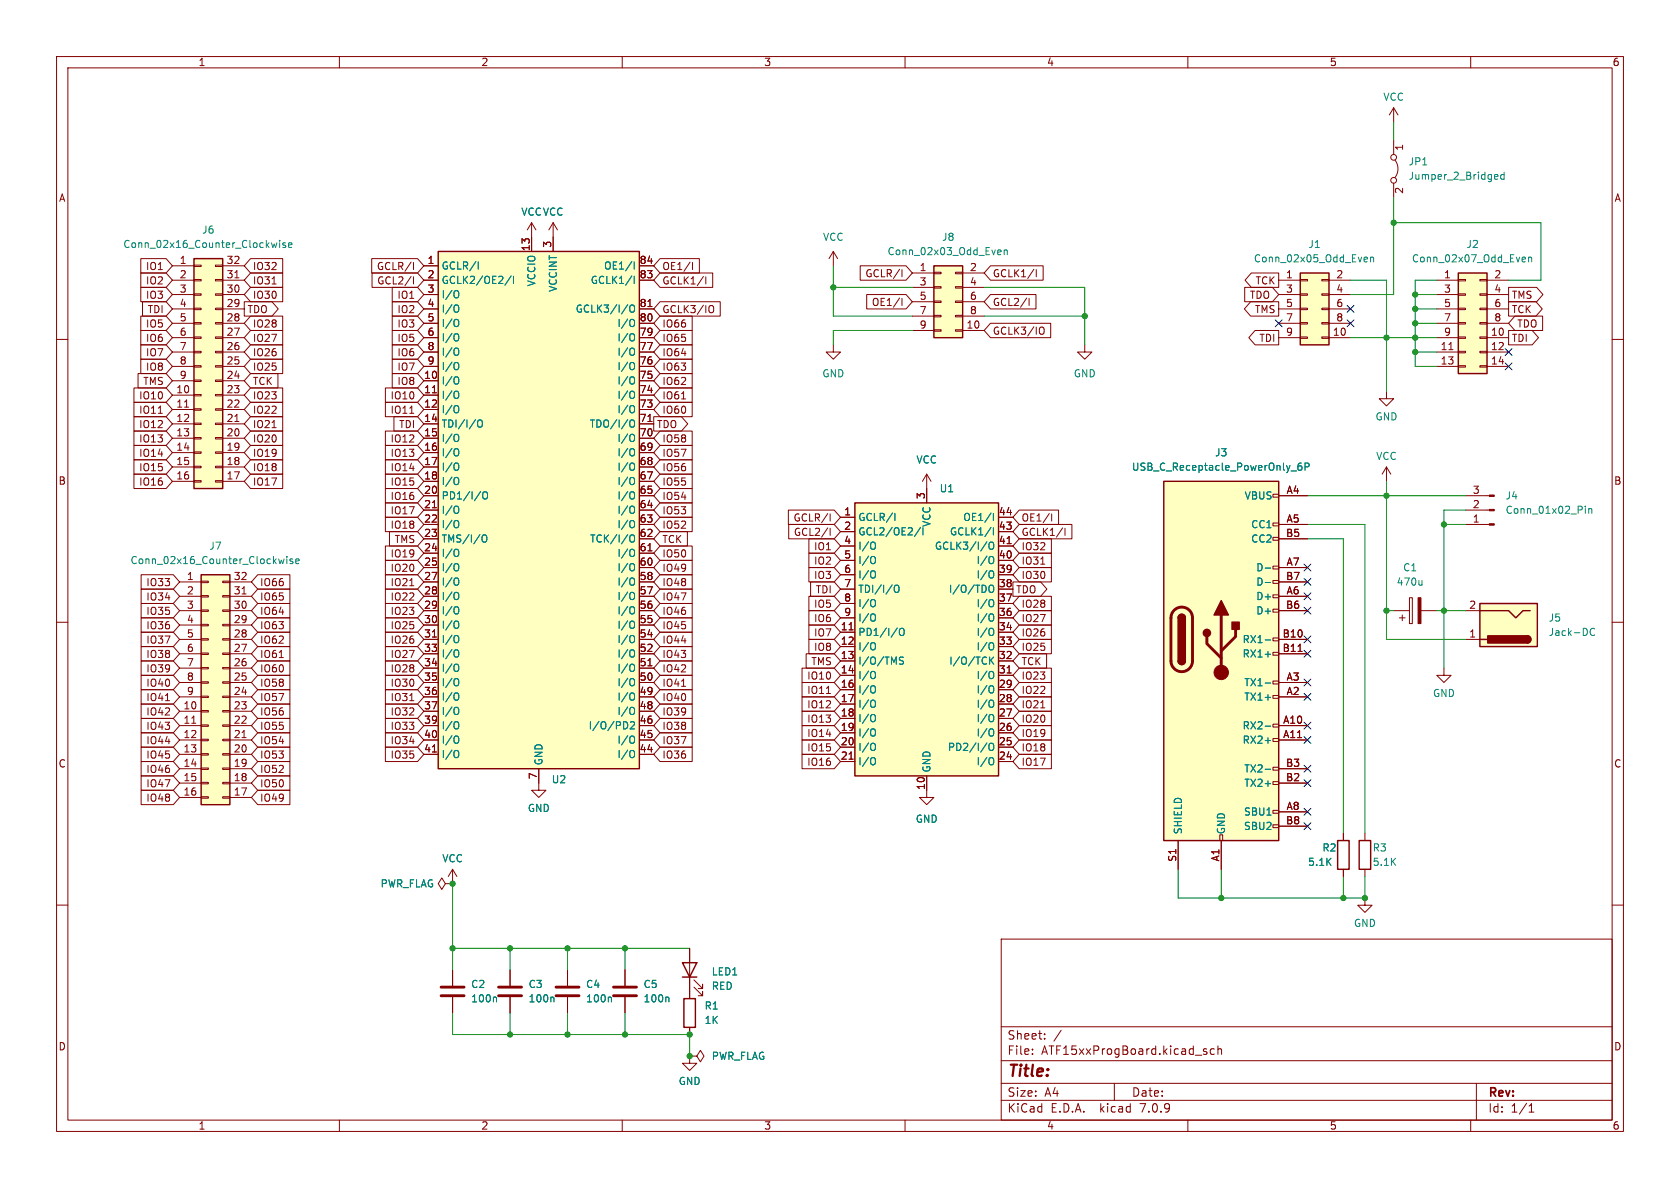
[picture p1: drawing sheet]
<svg xmlns="http://www.w3.org/2000/svg" width="297mm" height="210mm" viewBox="0 0 297 210" stroke-linecap="round" stroke-linejoin="round" font-family="sans-serif">
<defs><g id="words">
<text font-size="2.8" fill="#840000" x="178" y="190.9">Title:</text>
<g font-size="2.1" fill="#840000">
<text x="178" y="184">Sheet:</text>
<text x="178" y="186.7">File:</text>
<text x="184.1" y="186.7">ATF15xxProgBoard.kicad_sch</text>
<text x="178" y="196.9">KiCad</text>
<text x="178" y="194.1">Size:</text>
<text x="184.7" y="194.1">A4</text>
<text x="185.7" y="196.9">E.D.A.</text>
<text x="194.6" y="196.9">kicad</text>
<text x="200" y="194.1">Date:</text>
<text x="201.8" y="196.9">7.0.9</text>
<text x="263" y="194.3">Rev:</text>
<text x="263" y="196.9">Id:</text>
<text x="267.1" y="196.9">1/1</text>
</g>
<g font-size="1.8" fill="#840000">
<text x="35" y="11.9">1</text>
<text x="85" y="11.9">2</text>
<text x="135" y="11.9">3</text>
<text x="185" y="11.9">4</text>
<text x="235" y="11.9">5</text>
<text x="285" y="11.9">6</text>
<text x="248.4" y="26.7" transform="rotate(-90 248.4 26.7)">1</text>
<text x="10.3" y="35.9">A</text>
<text x="248.4" y="34.4" transform="rotate(-90 248.4 34.4)">2</text>
<text x="285.3" y="35.9">A</text>
<text x="25.7" y="47.9">IO1</text>
<text x="31.7" y="46.7">1</text>
<text x="40" y="46.7">32</text>
<text x="44.6" y="47.9">IO32</text>
<text x="66.5" y="47.9">GCLR/I</text>
<text x="75.5" y="46.7">1</text>
<text x="93.7" y="44.5" transform="rotate(-90 93.7 44.5)">13</text>
<text x="97.5" y="43.9" transform="rotate(-90 97.5 43.9)">3</text>
<text x="113" y="46.7">84</text>
<text x="117" y="47.9">OE1/I</text>
<text x="25.7" y="50.5">IO2</text>
<text x="25.7" y="53">IO3</text>
<text x="31.7" y="49.3">2</text>
<text x="31.7" y="51.8">3</text>
<text x="40" y="51.8">30</text>
<text x="40" y="49.3">31</text>
<text x="44.6" y="53">IO30</text>
<text x="44.6" y="50.5">IO31</text>
<text x="66.6" y="50.5">GCL2/I</text>
<text x="70.2" y="53">IO1</text>
<text x="75.5" y="49.3">2</text>
<text x="75.5" y="51.8">3</text>
<text x="113" y="49.3">83</text>
<text x="117" y="50.5">GCLK1/I</text>
<text x="152.9" y="49.2">GCLR/I</text>
<text x="162.5" y="48">1</text>
<text x="162.5" y="50.5">3</text>
<text x="162.5" y="53.1">5</text>
<text x="171.4" y="48">2</text>
<text x="171.4" y="50.5">4</text>
<text x="171.4" y="53.1">6</text>
<text x="175.4" y="49.2">GCLK1/I</text>
<text x="220.9" y="53">TDO</text>
<text x="221.9" y="50.5">TCK</text>
<text x="227.3" y="49.3">1</text>
<text x="227.3" y="51.8">3</text>
<text x="236.1" y="49.3">2</text>
<text x="236.1" y="51.8">4</text>
<text x="255.2" y="49.3">1</text>
<text x="255.2" y="51.8">3</text>
<text x="264.1" y="49.3">2</text>
<text x="264.1" y="51.8">4</text>
<text x="267.2" y="53">TMS</text>
<text x="25.7" y="58.1">IO5</text>
<text x="26" y="55.6">TDI</text>
<text x="31.7" y="54.4">4</text>
<text x="31.7" y="56.9">5</text>
<text x="31.7" y="59.4">6</text>
<text x="40" y="59.4">27</text>
<text x="40" y="56.9">28</text>
<text x="40" y="54.4">29</text>
<text x="43.7" y="55.6">TDO</text>
<text x="44.6" y="58.1">IO28</text>
<text x="70.2" y="55.6">IO2</text>
<text x="70.2" y="58.1">IO3</text>
<text x="75.5" y="54.4">4</text>
<text x="75.5" y="56.9">5</text>
<text x="75.5" y="59.4">6</text>
<text x="113" y="59.4">79</text>
<text x="113" y="56.9">80</text>
<text x="113" y="54.4">81</text>
<text x="117" y="55.6">GCLK3/IO</text>
<text x="117" y="58.1">IO66</text>
<text x="154" y="54.3">OE1/I</text>
<text x="162.5" y="55.6">7</text>
<text x="162.5" y="58.2">9</text>
<text x="170.8" y="58.2">10</text>
<text x="171.4" y="55.6">8</text>
<text x="175.4" y="54.3">GCL2/I</text>
<text x="175.4" y="59.4">GCLK3/IO</text>
<text x="221.8" y="55.6">TMS</text>
<text x="227.3" y="54.4">5</text>
<text x="227.3" y="56.9">7</text>
<text x="227.3" y="59.4">9</text>
<text x="235.5" y="59.4">10</text>
<text x="236.1" y="54.4">6</text>
<text x="236.1" y="56.9">8</text>
<text x="255.2" y="54.4">5</text>
<text x="255.2" y="56.9">7</text>
<text x="255.2" y="59.4">9</text>
<text x="263.5" y="59.4">10</text>
<text x="264.1" y="54.4">6</text>
<text x="264.1" y="56.9">8</text>
<text x="267.2" y="55.6">TCK</text>
<text x="268.1" y="58.1">TDO</text>
<text x="25.7" y="60.6">IO6</text>
<text x="25.7" y="65.7">IO8</text>
<text x="25.7" y="63.2">IO7</text>
<text x="31.7" y="62">7</text>
<text x="31.7" y="64.5">8</text>
<text x="40" y="64.5">25</text>
<text x="40" y="62">26</text>
<text x="44.6" y="63.2">IO26</text>
<text x="44.6" y="60.6">IO27</text>
<text x="44.6" y="65.7">IO25</text>
<text x="70.2" y="63.2">IO6</text>
<text x="70.2" y="65.7">IO7</text>
<text x="70.2" y="60.6">IO5</text>
<text x="75.5" y="62">8</text>
<text x="75.5" y="64.5">9</text>
<text x="113" y="64.5">76</text>
<text x="113" y="62">77</text>
<text x="117" y="65.7">IO63</text>
<text x="117" y="60.6">IO65</text>
<text x="117" y="63.2">IO64</text>
<text x="222.5" y="60.6">TDI</text>
<text x="254.6" y="62">11</text>
<text x="254.6" y="64.5">13</text>
<text x="263.5" y="62">12</text>
<text x="263.5" y="64.5">14</text>
<text x="267.2" y="60.6">TDI</text>
<text x="24.5" y="70.8">IO10</text>
<text x="25.2" y="68.3">TMS</text>
<text x="31.1" y="69.6">10</text>
<text x="31.7" y="67.1">9</text>
<text x="40" y="69.6">23</text>
<text x="40" y="67.1">24</text>
<text x="44.6" y="68.3">TCK</text>
<text x="44.6" y="70.8">IO23</text>
<text x="68.9" y="70.8">IO10</text>
<text x="70.2" y="68.3">IO8</text>
<text x="74.9" y="67.1">10</text>
<text x="74.9" y="69.6">11</text>
<text x="113" y="69.6">74</text>
<text x="113" y="67.1">75</text>
<text x="117" y="68.3">IO62</text>
<text x="117" y="70.8">IO61</text>
<text x="24.5" y="75.9">IO12</text>
<text x="24.5" y="73.3">IO11</text>
<text x="31.1" y="72.1">11</text>
<text x="31.1" y="74.7">12</text>
<text x="31.1" y="77.2">13</text>
<text x="40" y="77.2">20</text>
<text x="40" y="74.7">21</text>
<text x="40" y="72.1">22</text>
<text x="44.6" y="75.9">IO21</text>
<text x="44.6" y="73.3">IO22</text>
<text x="68.9" y="73.3">IO11</text>
<text x="70.5" y="75.9">TDI</text>
<text x="74.9" y="72.1">12</text>
<text x="74.9" y="74.7">14</text>
<text x="74.9" y="77.2">15</text>
<text x="113" y="77.2">70</text>
<text x="113" y="74.7">71</text>
<text x="113" y="72.1">73</text>
<text x="116" y="75.9">TDO</text>
<text x="117" y="73.3">IO60</text>
<text x="24.5" y="83.5">IO15</text>
<text x="24.5" y="81">IO14</text>
<text x="24.5" y="78.4">IO13</text>
<text x="31.1" y="79.8">14</text>
<text x="31.1" y="82.3">15</text>
<text x="40" y="82.3">18</text>
<text x="40" y="79.8">19</text>
<text x="44.6" y="83.5">IO18</text>
<text x="44.6" y="81">IO19</text>
<text x="44.6" y="78.4">IO20</text>
<text x="68.9" y="78.4">IO12</text>
<text x="68.9" y="81">IO13</text>
<text x="68.9" y="83.5">IO14</text>
<text x="74.9" y="79.8">16</text>
<text x="74.9" y="82.3">17</text>
<text x="113" y="82.3">68</text>
<text x="113" y="79.8">69</text>
<text x="117" y="81">IO57</text>
<text x="117" y="78.4">IO58</text>
<text x="117" y="83.5">IO56</text>
<text x="10.3" y="85.9">B</text>
<text x="24.5" y="86">IO16</text>
<text x="31.1" y="84.8">16</text>
<text x="40" y="84.8">17</text>
<text x="44.6" y="86">IO17</text>
<text x="68.9" y="88.6">IO16</text>
<text x="68.9" y="86">IO15</text>
<text x="74.9" y="84.8">18</text>
<text x="74.9" y="87.4">20</text>
<text x="74.9" y="89.9">21</text>
<text x="113" y="89.9">64</text>
<text x="113" y="87.4">65</text>
<text x="113" y="84.8">67</text>
<text x="117" y="86">IO55</text>
<text x="117" y="88.6">IO54</text>
<text x="163.6" y="88.3" transform="rotate(-90 163.6 88.3)">3</text>
<text x="227.3" y="87.4">A4</text>
<text x="260.3" y="89.9">2</text>
<text x="260.3" y="87.4">3</text>
<text x="285.3" y="85.9">B</text>
<text x="68.9" y="93.7">IO18</text>
<text x="68.9" y="91.1">IO17</text>
<text x="74.9" y="92.5">22</text>
<text x="74.9" y="95">23</text>
<text x="113" y="95">62</text>
<text x="113" y="92.5">63</text>
<text x="117" y="93.7">IO52</text>
<text x="117" y="91.1">IO53</text>
<text x="140.2" y="92.4">GCLR/I</text>
<text x="140.2" y="94.9">GCL2/I</text>
<text x="149.2" y="91.2">1</text>
<text x="149.2" y="93.7">2</text>
<text x="176.5" y="93.7">43</text>
<text x="176.5" y="91.2">44</text>
<text x="180.5" y="94.9">GCLK1/I</text>
<text x="180.5" y="92.4">OE1/I</text>
<text x="227.3" y="95">B5</text>
<text x="227.3" y="92.5">A5</text>
<text x="260.3" y="92.5">1</text>
<text x="68.9" y="101.3">IO20</text>
<text x="68.9" y="98.7">IO19</text>
<text x="69.7" y="96.2">TMS</text>
<text x="74.9" y="97.5">24</text>
<text x="74.9" y="100.1">25</text>
<text x="113" y="100.1">60</text>
<text x="113" y="97.5">61</text>
<text x="117" y="96.2">TCK</text>
<text x="117" y="101.3">IO49</text>
<text x="117" y="98.7">IO50</text>
<text x="143.8" y="100">IO2</text>
<text x="143.8" y="97.5">IO1</text>
<text x="149.2" y="96.3">4</text>
<text x="149.2" y="98.8">5</text>
<text x="149.2" y="101.3">6</text>
<text x="176.5" y="101.3">39</text>
<text x="176.5" y="98.8">40</text>
<text x="176.5" y="96.3">41</text>
<text x="180.5" y="100">IO31</text>
<text x="180.5" y="97.5">IO32</text>
<text x="227.3" y="100.1">A7</text>
<text x="25.8" y="106.4">IO34</text>
<text x="25.8" y="103.8">IO33</text>
<text x="32.9" y="102.6">1</text>
<text x="32.9" y="105.2">2</text>
<text x="32.9" y="107.7">3</text>
<text x="41.2" y="107.7">30</text>
<text x="41.2" y="105.2">31</text>
<text x="41.2" y="102.6">32</text>
<text x="45.9" y="106.4">IO65</text>
<text x="45.9" y="103.8">IO66</text>
<text x="68.9" y="103.8">IO21</text>
<text x="68.9" y="106.4">IO22</text>
<text x="74.9" y="102.6">27</text>
<text x="74.9" y="105.2">28</text>
<text x="74.9" y="107.7">29</text>
<text x="113" y="107.7">56</text>
<text x="113" y="105.2">57</text>
<text x="113" y="102.6">58</text>
<text x="117" y="106.4">IO47</text>
<text x="117" y="103.8">IO48</text>
<text x="143.8" y="107.6">IO5</text>
<text x="143.8" y="102.6">IO3</text>
<text x="144.1" y="105.1">TDI</text>
<text x="149.2" y="103.9">7</text>
<text x="149.2" y="106.4">8</text>
<text x="176.5" y="106.4">37</text>
<text x="176.5" y="103.9">38</text>
<text x="179.5" y="105.1">TDO</text>
<text x="180.5" y="102.6">IO30</text>
<text x="180.5" y="107.6">IO28</text>
<text x="227.3" y="107.7">B6</text>
<text x="227.3" y="102.6">B7</text>
<text x="227.3" y="105.2">A6</text>
<text x="259.6" y="107.7">2</text>
<text x="25.8" y="108.9">IO35</text>
<text x="25.8" y="111.4">IO36</text>
<text x="25.8" y="114">IO37</text>
<text x="32.9" y="110.2">4</text>
<text x="32.9" y="112.8">5</text>
<text x="41.2" y="112.8">28</text>
<text x="41.2" y="110.2">29</text>
<text x="45.9" y="111.4">IO63</text>
<text x="45.9" y="108.9">IO64</text>
<text x="45.9" y="114">IO62</text>
<text x="68.9" y="108.9">IO23</text>
<text x="68.9" y="111.4">IO25</text>
<text x="68.9" y="114">IO26</text>
<text x="74.9" y="110.2">30</text>
<text x="74.9" y="112.8">31</text>
<text x="113" y="112.8">54</text>
<text x="113" y="110.2">55</text>
<text x="117" y="108.9">IO46</text>
<text x="117" y="111.4">IO45</text>
<text x="117" y="114">IO44</text>
<text x="143.8" y="110.2">IO6</text>
<text x="143.8" y="112.7">IO7</text>
<text x="148.5" y="111.5">11</text>
<text x="149.2" y="109">9</text>
<text x="176.5" y="111.5">34</text>
<text x="176.5" y="109">36</text>
<text x="180.5" y="112.7">IO26</text>
<text x="180.5" y="110.2">IO27</text>
<text x="226.7" y="112.8">B10</text>
<text x="259.6" y="112.8">1</text>
<text x="25.8" y="119.1">IO39</text>
<text x="25.8" y="116.5">IO38</text>
<text x="32.9" y="115.3">6</text>
<text x="32.9" y="117.9">7</text>
<text x="41.2" y="117.9">26</text>
<text x="41.2" y="115.3">27</text>
<text x="45.9" y="119.1">IO60</text>
<text x="45.9" y="116.5">IO61</text>
<text x="68.9" y="116.5">IO27</text>
<text x="68.9" y="119.1">IO28</text>
<text x="74.9" y="115.3">33</text>
<text x="74.9" y="117.9">34</text>
<text x="113" y="117.9">51</text>
<text x="113" y="115.3">52</text>
<text x="117" y="116.5">IO43</text>
<text x="117" y="119.1">IO42</text>
<text x="143.3" y="117.8">TMS</text>
<text x="143.8" y="115.3">IO8</text>
<text x="148.5" y="114">12</text>
<text x="148.5" y="116.6">13</text>
<text x="148.5" y="119.1">14</text>
<text x="176.5" y="119.1">31</text>
<text x="176.5" y="116.6">32</text>
<text x="176.5" y="114">33</text>
<text x="180.5" y="117.8">TCK</text>
<text x="180.5" y="115.3">IO25</text>
<text x="226.7" y="115.3">B11</text>
<text x="25.8" y="124.1">IO41</text>
<text x="25.8" y="121.6">IO40</text>
<text x="32.3" y="125.5">10</text>
<text x="32.9" y="120.4">8</text>
<text x="32.9" y="122.9">9</text>
<text x="41.2" y="125.5">23</text>
<text x="41.2" y="122.9">24</text>
<text x="41.2" y="120.4">25</text>
<text x="45.9" y="121.6">IO58</text>
<text x="45.9" y="124.1">IO57</text>
<text x="68.9" y="121.6">IO30</text>
<text x="68.9" y="124.1">IO31</text>
<text x="74.9" y="120.4">35</text>
<text x="74.9" y="122.9">36</text>
<text x="74.9" y="125.5">37</text>
<text x="113" y="125.5">48</text>
<text x="113" y="122.9">49</text>
<text x="113" y="120.4">50</text>
<text x="117" y="121.6">IO41</text>
<text x="117" y="124.1">IO40</text>
<text x="142.6" y="120.3">IO10</text>
<text x="142.6" y="122.9">IO11</text>
<text x="142.6" y="125.4">IO12</text>
<text x="148.5" y="121.7">16</text>
<text x="148.5" y="124.2">17</text>
<text x="176.5" y="124.2">28</text>
<text x="176.5" y="121.7">29</text>
<text x="180.5" y="125.4">IO21</text>
<text x="180.5" y="120.3">IO23</text>
<text x="180.5" y="122.9">IO22</text>
<text x="227.3" y="122.9">A2</text>
<text x="227.3" y="120.4">A3</text>
<text x="25.8" y="131.8">IO44</text>
<text x="25.8" y="129.2">IO43</text>
<text x="25.8" y="126.7">IO42</text>
<text x="32.3" y="128">11</text>
<text x="32.3" y="130.6">12</text>
<text x="41.2" y="130.6">21</text>
<text x="41.2" y="128">22</text>
<text x="45.9" y="126.7">IO56</text>
<text x="45.9" y="129.2">IO55</text>
<text x="45.9" y="131.8">IO54</text>
<text x="68.9" y="129.2">IO33</text>
<text x="68.9" y="126.7">IO32</text>
<text x="68.9" y="131.8">IO34</text>
<text x="74.9" y="128">39</text>
<text x="74.9" y="130.6">40</text>
<text x="113" y="130.6">45</text>
<text x="113" y="128">46</text>
<text x="117" y="131.8">IO37</text>
<text x="117" y="129.2">IO38</text>
<text x="117" y="126.7">IO39</text>
<text x="142.6" y="130.5">IO14</text>
<text x="142.6" y="128">IO13</text>
<text x="148.5" y="126.7">18</text>
<text x="148.5" y="129.3">19</text>
<text x="148.5" y="131.8">20</text>
<text x="176.5" y="131.8">25</text>
<text x="176.5" y="129.3">26</text>
<text x="176.5" y="126.7">27</text>
<text x="180.5" y="130.5">IO19</text>
<text x="180.5" y="128">IO20</text>
<text x="226.7" y="128">A10</text>
<text x="226.7" y="130.6">A11</text>
<text x="10.3" y="135.9">C</text>
<text x="25.8" y="134.3">IO45</text>
<text x="25.8" y="136.8">IO46</text>
<text x="32.3" y="133.1">13</text>
<text x="32.3" y="135.6">14</text>
<text x="41.2" y="135.6">19</text>
<text x="41.2" y="133.1">20</text>
<text x="45.9" y="136.8">IO52</text>
<text x="45.9" y="134.3">IO53</text>
<text x="68.9" y="134.3">IO35</text>
<text x="74.9" y="133.1">41</text>
<text x="95" y="137.9" transform="rotate(-90 95 137.9)">7</text>
<text x="113" y="133.1">44</text>
<text x="117" y="134.3">IO36</text>
<text x="142.6" y="135.6">IO16</text>
<text x="142.6" y="133">IO15</text>
<text x="148.5" y="134.4">21</text>
<text x="176.5" y="134.4">24</text>
<text x="180.5" y="133">IO18</text>
<text x="180.5" y="135.6">IO17</text>
<text x="227.3" y="135.6">B3</text>
<text x="285.3" y="135.9">C</text>
<text x="25.8" y="139.4">IO47</text>
<text x="25.8" y="141.9">IO48</text>
<text x="32.3" y="138.2">15</text>
<text x="32.3" y="140.7">16</text>
<text x="41.2" y="140.7">17</text>
<text x="41.2" y="138.2">18</text>
<text x="45.9" y="141.9">IO49</text>
<text x="45.9" y="139.4">IO50</text>
<text x="163.6" y="139.7" transform="rotate(-90 163.6 139.7)">10</text>
<text x="227.3" y="138.2">B2</text>
<text x="227.3" y="143.3">A8</text>
<text x="227.3" y="145.8">B8</text>
<text x="208" y="152.4" transform="rotate(-90 208 152.4)">S1</text>
<text x="215.6" y="152.4" transform="rotate(-90 215.6 152.4)">A1</text>
<text x="10.3" y="185.9">D</text>
<text x="285.3" y="185.9">D</text>
<text x="35" y="199.9">1</text>
<text x="85" y="199.9">2</text>
<text x="135" y="199.9">3</text>
<text x="185" y="199.9">4</text>
<text x="235" y="199.9">5</text>
<text x="285" y="199.9">6</text>
</g>
<g font-size="1.8" fill="#008484">
<text x="244.5" y="18">VCC</text>
<text x="248.9" y="29.4">JP1</text>
<text x="248.9" y="32">Jumper_2_Bridged</text>
<text x="35.6" y="41.5">J6</text>
<text x="92.1" y="38.3">VCCVCC</text>
<text x="21.7" y="44">Conn_02x16_Counter_Clockwise</text>
<text x="78" y="47.9">GCLR/I</text>
<text x="106.7" y="47.9">OE1/I</text>
<text x="145.4" y="42.8">VCC</text>
<text x="156.8" y="45.3">Conn_02x03_Odd_Even</text>
<text x="166.4" y="42.8">J8</text>
<text x="221.6" y="46.6">Conn_02x05_Odd_Even</text>
<text x="231.2" y="44">J1</text>
<text x="249.5" y="46.6">Conn_02x07_Odd_Even</text>
<text x="259.2" y="44">J2</text>
<text x="78" y="50.4">GCLK2/OE2/I</text>
<text x="78" y="52.9">I/O</text>
<text x="94.8" y="50.7" transform="rotate(-90 94.8 50.7)">VCCIO</text>
<text x="98.7" y="51.7" transform="rotate(-90 98.7 51.7)">VCCINT</text>
<text x="104.3" y="50.4">GCLK1/I</text>
<text x="78" y="55.5">I/O</text>
<text x="78" y="58">I/O</text>
<text x="101.7" y="55.5">GCLK3/I/O</text>
<text x="109.1" y="58">I/O</text>
<text x="78" y="60.6">I/O</text>
<text x="78" y="63.1">I/O</text>
<text x="78" y="65.6">I/O</text>
<text x="109.1" y="65.6">I/O</text>
<text x="109.1" y="63.1">I/O</text>
<text x="109.1" y="60.6">I/O</text>
<text x="78" y="68.2">I/O</text>
<text x="78" y="70.7">I/O</text>
<text x="109.1" y="70.7">I/O</text>
<text x="109.1" y="68.2">I/O</text>
<text x="145.3" y="66.9">GND</text>
<text x="189.7" y="66.9">GND</text>
<text x="78" y="73.3">I/O</text>
<text x="78" y="75.8">TDI/I/O</text>
<text x="104.2" y="75.8">TDO/I/O</text>
<text x="109.1" y="73.3">I/O</text>
<text x="243.1" y="74.5">GND</text>
<text x="78" y="78.3">I/O</text>
<text x="78" y="80.9">I/O</text>
<text x="78" y="83.4">I/O</text>
<text x="109.1" y="83.4">I/O</text>
<text x="109.1" y="80.9">I/O</text>
<text x="109.1" y="78.3">I/O</text>
<text x="161.9" y="82.1">VCC</text>
<text x="200" y="83.4">USB_C_Receptacle_PowerOnly_6P</text>
<text x="214.7" y="80.9">J3</text>
<text x="243.2" y="81.5">VCC</text>
<text x="78" y="86">I/O</text>
<text x="78" y="88.5">PD1/I/O</text>
<text x="109.1" y="88.5">I/O</text>
<text x="109.1" y="86">I/O</text>
<text x="166" y="87.2">U1</text>
<text x="219.9" y="88.5">VBUS</text>
<text x="266.1" y="88.5">J4</text>
<text x="78" y="91">I/O</text>
<text x="78" y="93.6">I/O</text>
<text x="109.1" y="93.6">I/O</text>
<text x="109.1" y="91">I/O</text>
<text x="151.6" y="92.3">GCLR/I</text>
<text x="151.6" y="94.8">GCL2/OE2/I</text>
<text x="164.7" y="93.2" transform="rotate(-90 164.7 93.2)">VCC</text>
<text x="167.8" y="94.8">GCLK1/I</text>
<text x="170.2" y="92.3">OE1/I</text>
<text x="221.1" y="93.6">CC1</text>
<text x="266.1" y="91">Conn_01x02_Pin</text>
<text x="23" y="99.9">Conn_02x16_Counter_Clockwise</text>
<text x="36.9" y="97.4">J7</text>
<text x="78" y="96.1">TMS/I/O</text>
<text x="78" y="98.7">I/O</text>
<text x="78" y="101.2">I/O</text>
<text x="104.2" y="96.1">TCK/I/O</text>
<text x="109.1" y="101.2">I/O</text>
<text x="109.1" y="98.7">I/O</text>
<text x="151.6" y="97.4">I/O</text>
<text x="151.6" y="99.9">I/O</text>
<text x="165.2" y="97.4">GCLK3/I/O</text>
<text x="172.6" y="99.9">I/O</text>
<text x="221.1" y="96.1">CC2</text>
<text x="222" y="101.2">D-</text>
<text x="248" y="101.2">C1</text>
<text x="78" y="103.7">I/O</text>
<text x="78" y="106.3">I/O</text>
<text x="109.1" y="106.3">I/O</text>
<text x="109.1" y="103.7">I/O</text>
<text x="151.6" y="102.5">I/O</text>
<text x="151.6" y="105">TDI/I/O</text>
<text x="151.6" y="107.5">I/O</text>
<text x="167.7" y="105">I/O/TDO</text>
<text x="172.6" y="107.5">I/O</text>
<text x="172.6" y="102.5">I/O</text>
<text x="222" y="106.3">D+</text>
<text x="222" y="103.7">D-</text>
<text x="246.8" y="103.7">470u</text>
<text x="78" y="108.8">I/O</text>
<text x="78" y="111.4">I/O</text>
<text x="78" y="113.9">I/O</text>
<text x="109.1" y="113.9">I/O</text>
<text x="109.1" y="111.4">I/O</text>
<text x="109.1" y="108.8">I/O</text>
<text x="151.6" y="112.6">PD1/I/O</text>
<text x="151.6" y="110.1">I/O</text>
<text x="172.6" y="112.6">I/O</text>
<text x="172.6" y="110.1">I/O</text>
<text x="219.6" y="113.9">RX1-</text>
<text x="222" y="108.8">D+</text>
<text x="273.7" y="110.1">J5</text>
<text x="273.7" y="112.6">Jack-DC</text>
<text x="78" y="116.4">I/O</text>
<text x="78" y="119">I/O</text>
<text x="109.1" y="119">I/O</text>
<text x="109.1" y="116.4">I/O</text>
<text x="151.6" y="115.2">I/O</text>
<text x="151.6" y="117.7">I/O/TMS</text>
<text x="167.7" y="117.7">I/O/TCK</text>
<text x="172.6" y="115.2">I/O</text>
<text x="219.6" y="116.4">RX1+</text>
<text x="78" y="121.5">I/O</text>
<text x="78" y="124.1">I/O</text>
<text x="109.1" y="124.1">I/O</text>
<text x="109.1" y="121.5">I/O</text>
<text x="151.6" y="120.2">I/O</text>
<text x="151.6" y="122.8">I/O</text>
<text x="151.6" y="125.3">I/O</text>
<text x="172.6" y="125.3">I/O</text>
<text x="172.6" y="122.8">I/O</text>
<text x="172.6" y="120.2">I/O</text>
<text x="219.9" y="124.1">TX1+</text>
<text x="219.9" y="121.5">TX1-</text>
<text x="253.2" y="123.4">GND</text>
<text x="78" y="126.6">I/O</text>
<text x="78" y="129.1">I/O</text>
<text x="78" y="131.7">I/O</text>
<text x="104" y="129.1">I/O/PD2</text>
<text x="109.1" y="131.7">I/O</text>
<text x="109.1" y="126.6">I/O</text>
<text x="151.6" y="127.9">I/O</text>
<text x="151.6" y="130.4">I/O</text>
<text x="172.6" y="130.4">I/O</text>
<text x="172.6" y="127.9">I/O</text>
<text x="219.6" y="129.1">RX2-</text>
<text x="219.6" y="131.7">RX2+</text>
<text x="78" y="134.2">I/O</text>
<text x="96.1" y="135.4" transform="rotate(-90 96.1 135.4)">GND</text>
<text x="109.1" y="134.2">I/O</text>
<text x="151.6" y="132.9">I/O</text>
<text x="151.6" y="135.5">I/O</text>
<text x="164.7" y="136.7" transform="rotate(-90 164.7 136.7)">GND</text>
<text x="167.5" y="132.9">PD2/I/O</text>
<text x="172.6" y="135.5">I/O</text>
<text x="219.9" y="136.8">TX2-</text>
<text x="93.2" y="143.7">GND</text>
<text x="97.5" y="138.7">U2</text>
<text x="219.9" y="139.3">TX2+</text>
<text x="161.8" y="145.6">GND</text>
<text x="209.1" y="147.6" transform="rotate(-90 209.1 147.6)">SHIELD</text>
<text x="216.8" y="147.6" transform="rotate(-90 216.8 147.6)">GND</text>
<text x="219.8" y="144.4">SBU1</text>
<text x="219.8" y="146.9">SBU2</text>
<text x="78.1" y="152.6">VCC</text>
<text x="231.1" y="153.3">5.1K</text>
<text x="233.7" y="150.7">R2</text>
<text x="242.6" y="150.7">R3</text>
<text x="242.6" y="153.3">5.1K</text>
<text x="67.2" y="157.1">PWR_FLAG</text>
<text x="239.3" y="164.1">GND</text>
<text x="125.7" y="172.6">LED1</text>
<text x="83.2" y="174.9">C2</text>
<text x="83.2" y="177.4">100n</text>
<text x="93.4" y="174.9">C3</text>
<text x="93.4" y="177.4">100n</text>
<text x="103.5" y="174.9">C4</text>
<text x="103.5" y="177.4">100n</text>
<text x="113.7" y="174.9">C5</text>
<text x="113.7" y="177.4">100n</text>
<text x="124.5" y="178.7">R1</text>
<text x="125.7" y="175.2">RED</text>
<text x="124.5" y="181.2">1K</text>
<text x="119.9" y="192">GND</text>
<text x="125.7" y="187.6">PWR_FLAG</text>
</g>
</g></defs>
<g fill="none" stroke="#840000" stroke-width=".18">
<path d="M10 10h277v190h-277zM12 12h273v186h-273zM60 10v2M110 10v2M160 10v2M210 10v2M246.4 19.1l-.8 1.2M246.4 19.1v2.5M246.4 19.1l.7 1.2M260 10v2M94 39.4l-.8 1.2M94 39.4v5.1"/>
<path d="M94 39.4l.7 1.2M97.8 39.4l-.8 1.2M97.8 39.4v5.1M97.8 39.4l.8 1.2M246.4 24.8v2.5M246.4 32.4v2.5M246.6 28.3a2.54 2.54 0 0 1 0 3.1M10 60h2M24.9 45.7h4.5l1.1 1.3-1.1 1.3h-4.5zM24.9 48.3h4.5l1.1 1.2-1.1 1.3h-4.5zM24.9 50.8h4.5l1.1 1.3-1.1 1.2h-4.5zM24.9 55.9h4.5l1.1 1.3-1.1 1.2h-4.5z"/>
<path d="M24.9 58.4h4.5l1.1 1.3-1.1 1.3h-4.5zM25.2 53.3h4.2l1.1 1.3-1.1 1.3h-4.2zM30.5 49.5h3.8M30.5 59.7h3.8M30.5 52.1h3.8M30.5 54.6h3.8M30.5 57.2h3.8M30.5 47h3.8M34.3 59.6h1.3v.2h-1.3zM34.3 57h1.3v.3h-1.3zM34.3 54.5h1.3v.2h-1.3zM34.3 51.9h1.3v.3h-1.3z"/>
<path d="M34.3 49.4h1.3v.3h-1.3zM34.3 46.9h1.3v.2h-1.3zM38.1 59.6h1.3v.2h-1.3zM38.1 57h1.3v.3h-1.3zM38.1 54.5h1.3v.2h-1.3zM38.1 51.9h1.3v.3h-1.3zM38.1 49.4h1.3v.3h-1.3zM38.1 46.9h1.3v.2h-1.3zM39.4 49.5h3.8M39.4 59.7h3.8M39.4 52.1h3.8M39.4 54.6h3.8"/>
<path d="M39.4 57.2h3.8M39.4 47h3.8M41.5 49.1h.7M43.2 53.3h4.9l1.1 1.3-1.1 1.3h-4.9zM44.3 55.9h5.7v2.5h-5.7l-1.1-1.2zM44.3 45.7h5.7v2.6h-5.7l-1.1-1.3zM44.3 50.8h5.7v2.5h-5.7l-1.1-1.2zM44.3 48.3h5.7v2.5h-5.7l-1.1-1.3zM44.3 58.4h5.7v2.6h-5.7l-1.1-1.3zM48.1 50.2h.7M65.7 45.7h8.1l1.1 1.3-1.1 1.3h-8.1zM65.8 48.3h8l1.1 1.2-1.1 1.3h-8z"/>
<path d="M69.3 58.4h4.5l1.1 1.3-1.1 1.3h-4.5zM69.3 50.8h4.5l1.1 1.3-1.1 1.2h-4.5zM69.3 53.3h4.5l1.1 1.3-1.1 1.3h-4.5zM69.3 55.9h4.5l1.1 1.3-1.1 1.2h-4.5zM72.7 48.9l-1.1 1.6M73.1 46.4v1.3M73.1 48.9v1.3M74.9 49.5h2.6M74.9 59.7h2.6M74.9 52.1h2.6M74.9 54.6h2.6M74.9 57.2h2.6"/>
<path d="M74.9 47h2.6M113 49.5h2.6M113 59.7h2.6M113 54.6h2.6M113 57.2h2.6M113 47h2.6M114.5 54.2h.8M116.7 48.3h9.3v2.5h-9.3l-1.1-1.3zM116.7 53.3h10.6v2.6h-10.6l-1.1-1.3zM116.7 45.7h6.9v2.6h-6.9l-1.1-1.3zM116.7 58.4h5.7v2.6h-5.7l-1.1-1.3zM116.7 55.9h5.7v2.5h-5.7l-1.1-1.2z"/>
<path d="M122 46.3l-1.1 1.7M122.4 46.4v1.3M124.4 48.9l-1.1 1.6M124.8 48.9v1.3M125.6 54a.43 .43 0 0 1 .6 .4v.5a.43 .43 0 0 1-.6 .4M147.3 44.5l-.7 1.2M147.3 44.5v2.5M147.3 44.5l.8 1.2M152.1 47h8.1l1.1 1.3-1.1 1.2h-8.1zM153.2 52.1h7l1.1 1.2-1.1 1.3h-7zM159 52.7l-1.1 1.6M159.5 47.7v1.2"/>
<path d="M159.5 52.7v1.3M161.3 48.3h3.8M161.3 58.4h3.8M161.3 50.8h3.8M161.3 53.3h3.8M161.3 55.9h3.8M165.1 58.3h1.3v.2h-1.3zM165.1 55.8h1.3v.2h-1.3zM165.1 53.2h1.3v.3h-1.3zM165.1 50.7h1.3v.2h-1.3zM165.1 48.1h1.3v.3h-1.3zM168.9 58.3h1.3v.2h-1.3z"/>
<path d="M168.9 55.8h1.3v.2h-1.3zM168.9 53.2h1.3v.3h-1.3zM168.9 50.7h1.3v.2h-1.3zM168.9 48.1h1.3v.3h-1.3zM170.2 48.3h3.8M170.2 58.4h3.8M170.2 50.8h3.8M170.2 53.3h3.8M170.2 55.9h3.8M175.1 47h9.3v2.5h-9.3l-1.1-1.2zM175.1 52.1h8v2.5h-8l-1.1-1.3zM175.1 57.1h10.6v2.6h-10.6l-1.1-1.3z"/>
<path d="M181.5 52.7l-1.1 1.6M181.9 52.7v1.3M182.8 47.6l-1.1 1.6M183.2 47.7v1.2M184 57.8a.43 .43 0 0 1 .6 .4v.5a.43 .43 0 0 1-.6 .4M220 50.8h4.9l1.2 1.3-1.2 1.2h-4.9zM221.1 53.3h5v2.6h-5l-1.1-1.3zM221.2 48.3h4.9v2.5h-4.9l-1.1-1.3zM221.9 58.4h4.2v2.6h-4.2l-1.1-1.3zM226.1 49.5h3.8M226.1 59.7h3.8M226.1 52.1h3.8"/>
<path d="M226.1 54.6h3.8M226.1 57.2h3.8M229.9 59.6h1.2v.2h-1.2zM229.9 57h1.2v.3h-1.2zM229.9 54.5h1.2v.2h-1.2zM229.9 51.9h1.2v.3h-1.2zM229.9 49.4h1.2v.3h-1.2zM233.7 59.6h1.2v.2h-1.2zM233.7 57h1.2v.3h-1.2zM233.7 54.5h1.2v.2h-1.2zM233.7 51.9h1.2v.3h-1.2zM233.7 49.4h1.2v.3h-1.2z"/>
<path d="M234.9 49.5h3.9M234.9 59.7h3.9M234.9 52.1h3.9M234.9 54.6h3.9M234.9 57.2h3.9M254 49.5h3.8M254 59.7h3.8M254 52.1h3.8M254 54.6h3.8M254 57.2h3.8M257.8 59.6h1.3v.2h-1.3zM257.8 57h1.3v.3h-1.3z"/>
<path d="M257.8 54.5h1.3v.2h-1.3zM257.8 51.9h1.3v.3h-1.3zM257.8 49.4h1.3v.3h-1.3zM261.6 59.6h1.3v.2h-1.3zM261.6 57h1.3v.3h-1.3zM261.6 54.5h1.3v.2h-1.3zM261.6 51.9h1.3v.3h-1.3zM261.6 49.4h1.3v.3h-1.3zM262.9 49.5h3.8M262.9 59.7h3.8M262.9 52.1h3.8M262.9 54.6h3.8"/>
<path d="M262.9 57.2h3.8M266.7 50.8h5l1.1 1.3-1.1 1.2h-5zM266.7 58.4h4.2l1.1 1.3-1.1 1.3h-4.2zM266.7 53.3h4.8l1.2 1.3-1.2 1.3h-4.8zM267.8 55.9h4.9v2.5h-4.9l-1.1-1.2zM285 60h2M23.7 73.7h5.7l1.1 1.2-1.1 1.3h-5.7zM23.7 68.6h5.7l1.1 1.3-1.1 1.2h-5.7zM23.7 71.1h5.7l1.1 1.3-1.1 1.3h-5.7zM23.7 78.7h5.7l1.1 1.3-1.1 1.3h-5.7zM23.7 76.2h5.7l1.1 1.3-1.1 1.2h-5.7zM24.4 66h5l1.1 1.3-1.1 1.3h-5z"/>
<path d="M24.9 63.5h4.5l1.1 1.3-1.1 1.2h-4.5zM24.9 61h4.5l1.1 1.2-1.1 1.3h-4.5zM28 73.1h.7M30.5 62.2h3.8M30.5 64.8h3.8M30.5 67.3h3.8M30.5 69.9h3.8M30.5 72.4h3.8M30.5 74.9h3.8M30.5 77.5h3.8M32.6 72h.8M34.3 79.9h1.3v.2h-1.3z"/>
<path d="M34.3 77.3h1.3v.3h-1.3zM34.3 74.8h1.3v.3h-1.3zM34.3 72.3h1.3v.2h-1.3zM34.3 69.7h1.3v.3h-1.3zM34.3 67.2h1.3v.2h-1.3zM34.3 64.6h1.3v.3h-1.3zM34.3 62.1h1.3v.3h-1.3zM38.1 79.9h1.3v.2h-1.3zM38.1 77.3h1.3v.3h-1.3zM38.1 74.8h1.3v.3h-1.3zM38.1 72.3h1.3v.2h-1.3zM38.1 69.7h1.3v.3h-1.3z"/>
<path d="M38.1 67.2h1.3v.2h-1.3zM38.1 64.6h1.3v.3h-1.3zM38.1 62.1h1.3v.3h-1.3zM39.4 62.2h3.8M39.4 64.8h3.8M39.4 67.3h3.8M39.4 69.9h3.8M39.4 72.4h3.8M39.4 74.9h3.8M39.4 77.5h3.8M41.5 74.5h.7M44.3 73.7h5.7v2.5h-5.7l-1.1-1.3z"/>
<path d="M44.3 61h5.7v2.5h-5.7l-1.1-1.3zM44.3 78.7h5.7v2.6h-5.7l-1.1-1.3zM44.3 76.2h5.7v2.5h-5.7l-1.1-1.2zM44.3 66h4.8v2.6h-4.8l-1.1-1.3zM44.3 63.5h5.7v2.5h-5.7l-1.1-1.2zM44.3 71.1h5.7v2.6h-5.7l-1.1-1.3zM44.3 68.6h5.7v2.5h-5.7l-1.1-1.2zM48.1 75.6h.7M68.1 71.1h5.7l1.1 1.3-1.1 1.3h-5.7zM68.1 76.2h5.7l1.1 1.3-1.1 1.2h-5.7zM68.1 78.7h5.7l1.1 1.3-1.1 1.3h-5.7zM68.1 68.6h5.7l1.1 1.3-1.1 1.2h-5.7z"/>
<path d="M69.3 61h4.5l1.1 1.2-1.1 1.3h-4.5zM69.3 66h4.5l1.1 1.3-1.1 1.3h-4.5zM69.3 63.5h4.5l1.1 1.3-1.1 1.2h-4.5zM69.6 73.7h4.2l1.1 1.2-1.1 1.3h-4.2zM72.4 73.1h.8M74.9 62.2h2.6M74.9 64.8h2.6M74.9 67.3h2.6M74.9 69.9h2.6M74.9 72.4h2.6M74.9 74.9h2.6M74.9 77.5h2.6"/>
<path d="M76.4 69.4h.8M113 62.2h2.6M113 64.8h2.6M113 67.3h2.6M113 69.9h2.6M113 72.4h2.6M113 74.9h2.6M113 77.5h2.6M114.5 74.5h.8M115.6 73.7h4.9l1.1 1.2-1.1 1.3h-4.9zM116.7 63.5h5.7v2.5h-5.7l-1.1-1.2zM116.7 66h5.7v2.6h-5.7l-1.1-1.3z"/>
<path d="M116.7 61h5.7v2.5h-5.7l-1.1-1.3zM116.7 71.1h5.7v2.6h-5.7l-1.1-1.3zM116.7 68.6h5.7v2.5h-5.7l-1.1-1.2zM116.7 78.7h5.7v2.6h-5.7l-1.1-1.3zM116.7 76.2h5.7v2.5h-5.7l-1.1-1.2zM120.5 70.5h.7M147.3 61v1.2h1.3l-1.3 1.3-1.3-1.3h1.3M191.8 61v1.2h1.2l-1.2 1.3-1.3-1.3h1.3M245.1 69.2v1.3h1.3l-1.3 1.3-1.3-1.3h1.3M254 62.2h3.8M254 64.8h3.8M256.1 61.8h.8"/>
<path d="M257.8 64.6h1.3v.3h-1.3zM257.8 62.1h1.3v.3h-1.3zM261.6 64.6h1.3v.3h-1.3zM261.6 62.1h1.3v.3h-1.3zM262.9 62.2h3.8M262.9 64.8h3.8M23.7 81.3h5.7l1.1 1.3-1.1 1.2h-5.7zM23.7 83.8h5.7l1.1 1.3-1.1 1.3h-5.7zM30.5 80h3.8M30.5 82.6h3.8M30.5 85.1h3.8M34.3 85h1.3v.2h-1.3z"/>
<path d="M34.3 82.4h1.3v.3h-1.3zM38.1 85h1.3v.2h-1.3zM38.1 82.4h1.3v.3h-1.3zM39.4 80h3.8M39.4 82.6h3.8M39.4 85.1h3.8M44.3 83.8h5.7v2.6h-5.7l-1.1-1.3zM44.3 81.3h5.7v2.5h-5.7l-1.1-1.2zM68.1 99.1h5.7l1.1 1.2-1.1 1.3h-5.7zM68.1 96.5h5.7l1.1 1.3-1.1 1.3h-5.7zM68.1 86.4h5.7l1.1 1.2-1.1 1.3h-5.7zM68.1 83.8h5.7l1.1 1.3-1.1 1.3h-5.7z"/>
<path d="M68.1 91.4h5.7l1.1 1.3-1.1 1.3h-5.7zM68.1 88.9h5.7l1.1 1.3-1.1 1.2h-5.7zM68.1 81.3h5.7l1.1 1.3-1.1 1.2h-5.7zM68.9 94h4.9l1.1 1.3-1.1 1.2h-4.9zM74.9 80h2.6M74.9 82.6h2.6M74.9 85.1h2.6M74.9 87.6h2.6M74.9 90.2h2.6M74.9 92.7h2.6M74.9 95.3h2.6M74.9 97.8h2.6"/>
<path d="M76.4 89.8h.8M113 80h2.6M113 82.6h2.6M113 85.1h2.6M113 87.6h2.6M113 90.2h2.6M113 92.7h2.6M113 95.3h2.6M113 97.8h2.6M114.5 97.4h.8M116.7 91.4h5.7v2.6h-5.7l-1.1-1.3zM116.7 94h4.8v2.5h-4.8l-1.1-1.2z"/>
<path d="M116.7 99.1h5.7v2.5h-5.7l-1.1-1.3zM116.7 96.5h5.7v2.6h-5.7l-1.1-1.3zM116.7 83.8h5.7v2.6h-5.7l-1.1-1.3zM116.7 81.3h5.7v2.5h-5.7l-1.1-1.2zM116.7 86.4h5.7v2.5h-5.7l-1.1-1.3zM116.7 88.9h5.7v2.5h-5.7l-1.1-1.2zM139.4 90.2h8.1l1.1 1.2-1.1 1.3h-8.1zM139.4 92.7h8.1l1.1 1.3-1.1 1.3h-8.1zM143 97.8h4.5l1.1 1.3-1.1 1.2h-4.5zM143 95.2h4.5l1.1 1.3-1.1 1.3h-4.5zM146.3 93.3l-1.1 1.7M146.8 90.8v1.3"/>
<path d="M146.8 93.4v1.3M148.6 91.4h2.5M148.6 94h2.5M148.6 96.5h2.5M148.6 99.1h2.5M163.8 83.8l-.7 1.3M163.8 83.8v5.1M163.8 83.8l.8 1.3M176.5 91.4h2.6M176.5 94h2.6M176.5 96.5h2.6M176.5 99.1h2.6"/>
<path d="M178 96.1h.8M180.2 92.7h9.3v2.6h-9.3l-1.1-1.3zM180.2 90.2h6.9v2.5h-6.9l-1.1-1.3zM180.2 97.8h5.7v2.5h-5.7l-1.1-1.2zM180.2 95.2h5.7v2.6h-5.7l-1.1-1.3zM184 99.7h.7M185.5 90.8l-1.1 1.6M185.9 90.8v1.3M187.9 93.3l-1.1 1.7M188.3 93.4v1.3M225 95h1.1v.5h-1.1zM225 92.5h1.1v.5h-1.1z"/>
<path d="M225 87.4h1.1v.5h-1.1zM226.1 87.6h5M226.1 92.7h5M226.1 95.3h5M245.1 82.6l-.8 1.2M245.1 82.6v2.5M245.1 82.6l.8 1.2M259.1 87.6h4.2M259.1 90.2h4.2M259.1 92.7h4.2M10 110h2M25 116.8h5.6l1.1 1.3-1.1 1.3h-5.6z"/>
<path d="M25 119.4h5.6l1.1 1.3-1.1 1.2h-5.6zM25 114.3h5.6l1.1 1.3-1.1 1.2h-5.6zM25 106.7h5.6l1.1 1.3-1.1 1.2h-5.6zM25 104.1h5.6l1.1 1.3-1.1 1.3h-5.6zM25 109.2h5.6l1.1 1.3-1.1 1.3h-5.6zM25 101.6h5.6l1.1 1.3-1.1 1.2h-5.6zM25 111.8h5.6l1.1 1.2-1.1 1.3h-5.6zM31.7 102.9h3.9M31.7 105.4h3.9M31.7 118.1h3.9M31.7 115.6h3.9M31.7 113h3.9"/>
<path d="M31.7 110.5h3.9M31.7 108h3.9M35.6 118h1.2v.2h-1.2zM35.6 115.4h1.2v.3h-1.2zM35.6 112.9h1.2v.3h-1.2zM35.6 110.4h1.2v.2h-1.2zM35.6 107.8h1.2v.3h-1.2zM35.6 105.3h1.2v.2h-1.2zM35.6 102.7h1.2v.3h-1.2zM39.4 118h1.2v.2h-1.2zM39.4 115.4h1.2v.3h-1.2zM39.4 112.9h1.2v.3h-1.2z"/>
<path d="M39.4 110.4h1.2v.2h-1.2zM39.4 107.8h1.2v.3h-1.2zM39.4 105.3h1.2v.2h-1.2zM39.4 102.7h1.2v.3h-1.2zM40.6 102.9h3.8M40.6 105.4h3.8M40.6 118.1h3.8M40.6 115.6h3.8M40.6 113h3.8M40.6 110.5h3.8M40.6 108h3.8M42.8 105h.7"/>
<path d="M45.6 109.2h5.6v2.6h-5.6l-1.2-1.3zM45.6 104.1h5.6v2.6h-5.6l-1.2-1.3zM45.6 106.7h5.6v2.5h-5.6l-1.2-1.2zM45.6 101.6h5.6v2.5h-5.6l-1.2-1.2zM45.6 116.8h5.6v2.6h-5.6l-1.2-1.3zM45.6 114.3h5.6v2.5h-5.6l-1.2-1.2zM45.6 111.8h5.6v2.5h-5.6l-1.2-1.3zM45.6 119.4h5.6v2.5h-5.6l-1.2-1.2zM49.4 116.2h.7M68.1 106.7h5.7l1.1 1.3-1.1 1.2h-5.7zM68.1 101.6h5.7l1.1 1.3-1.1 1.2h-5.7zM68.1 104.1h5.7l1.1 1.3-1.1 1.3h-5.7z"/>
<path d="M68.1 109.2h5.7l1.1 1.3-1.1 1.3h-5.7zM68.1 114.3h5.7l1.1 1.3-1.1 1.2h-5.7zM68.1 119.4h5.7l1.1 1.3-1.1 1.2h-5.7zM68.1 111.8h5.7l1.1 1.2-1.1 1.3h-5.7zM68.1 116.8h5.7l1.1 1.3-1.1 1.3h-5.7zM72.4 103.5h.8M74.9 102.9h2.6M74.9 105.4h2.6M74.9 118.1h2.6M74.9 115.6h2.6M74.9 113h2.6M74.9 110.5h2.6"/>
<path d="M74.9 108h2.6M74.9 100.3h2.6M76.4 112.6h.8M113 102.9h2.6M113 105.4h2.6M113 118.1h2.6M113 115.6h2.6M113 113h2.6M113 110.5h2.6M113 108h2.6M113 100.3h2.6M114.5 117.7h.8"/>
<path d="M116.7 106.7h5.7v2.5h-5.7l-1.1-1.2zM116.7 109.2h5.7v2.6h-5.7l-1.1-1.3zM116.7 111.8h5.7v2.5h-5.7l-1.1-1.3zM116.7 104.1h5.7v2.6h-5.7l-1.1-1.3zM116.7 114.3h5.7v2.5h-5.7l-1.1-1.2zM116.7 101.6h5.7v2.5h-5.7l-1.1-1.2zM116.7 116.8h5.7v2.6h-5.7l-1.1-1.3zM116.7 119.4h5.7v2.5h-5.7l-1.1-1.2zM141.8 118.1h5.7l1.1 1.3-1.1 1.3h-5.7zM142.5 115.6h5l1.1 1.2-1.1 1.3h-5zM143 113h4.5l1.1 1.3-1.1 1.3h-4.5zM143 107.9h4.5l1.1 1.3-1.1 1.3h-4.5z"/>
<path d="M143 105.4h4.5l1.1 1.3-1.1 1.3h-4.5zM143 110.5h4.5l1.1 1.3-1.1 1.2h-4.5zM143 100.3h4.5l1.1 1.3-1.1 1.3h-4.5zM143.3 102.9h4.2l1.1 1.2-1.1 1.3h-4.2zM148.6 109.2h2.5M148.6 111.8h2.5M148.6 114.3h2.5M148.6 116.8h2.5M148.6 119.4h2.5M148.6 106.7h2.5M148.6 104.1h2.5M148.6 101.6h2.5"/>
<path d="M150.1 111.3h.7M176.5 109.2h2.6M176.5 111.8h2.6M176.5 114.3h2.6M176.5 116.8h2.6M176.5 119.4h2.6M176.5 106.7h2.6M176.5 104.1h2.6M176.5 101.6h2.6M178 119h.8M179.1 102.9h4.9l1.1 1.2-1.1 1.3h-4.9zM180.2 118.1h5.7v2.6h-5.7l-1.1-1.3z"/>
<path d="M180.2 115.6h4.8v2.5h-4.8l-1.1-1.3zM180.2 113h5.7v2.6h-5.7l-1.1-1.3zM180.2 110.5h5.7v2.5h-5.7l-1.1-1.2zM180.2 107.9h5.7v2.6h-5.7l-1.1-1.3zM180.2 100.3h5.7v2.6h-5.7l-1.1-1.3zM180.2 105.4h5.7v2.6h-5.7l-1.1-1.3zM225 115.3h1.1v.5h-1.1zM225 112.8h1.1v.5h-1.1zM225 107.7h1.1v.5h-1.1zM225 105.2h1.1v.5h-1.1zM225 102.6h1.1v.5h-1.1zM225 100.1h1.1v.5h-1.1z"/>
<path d="M226.1 102.9h5M226.1 105.4h5M226.1 115.6h5M226.1 113h5M226.1 108h5M226.1 100.3h5M229.5 115.2h.7M246.4 108h2.8M247.4 109.2h1M247.9 108.7v1M249.2 105.7h.5v4.5h-.5zM251.2 108h2.8"/>
<path d="M255.3 118.1v1.3h1.2l-1.2 1.3-1.3-1.3h1.3M259.1 113h2.5M259.1 108h2.5M285 110h2M25 121.9h5.6l1.1 1.3-1.1 1.3h-5.6zM25 132.1h5.6l1.1 1.3-1.1 1.2h-5.6zM25 134.6h5.6l1.1 1.3-1.1 1.3h-5.6zM25 137.2h5.6l1.1 1.2-1.1 1.3h-5.6zM25 139.7h5.6l1.1 1.3-1.1 1.2h-5.6zM25 129.5h5.6l1.1 1.3-1.1 1.3h-5.6zM25 127h5.6l1.1 1.3-1.1 1.2h-5.6zM25 124.5h5.6l1.1 1.2-1.1 1.3h-5.6z"/>
<path d="M29.3 123.9h.7M31.7 125.7h3.9M31.7 128.3h3.9M31.7 130.8h3.9M31.7 133.4h3.9M31.7 135.9h3.9M31.7 138.4h3.9M31.7 123.2h3.9M31.7 120.7h3.9M33.9 127.9h.7M35.6 138.3h1.2v.3h-1.2zM35.6 135.8h1.2v.2h-1.2z"/>
<path d="M35.6 133.2h1.2v.3h-1.2zM35.6 130.7h1.2v.2h-1.2zM35.6 128.1h1.2v.3h-1.2zM35.6 125.6h1.2v.3h-1.2zM35.6 123.1h1.2v.2h-1.2zM35.6 120.5h1.2v.3h-1.2zM39.4 138.3h1.2v.3h-1.2zM39.4 135.8h1.2v.2h-1.2zM39.4 133.2h1.2v.3h-1.2zM39.4 130.7h1.2v.2h-1.2zM39.4 128.1h1.2v.3h-1.2zM39.4 125.6h1.2v.3h-1.2z"/>
<path d="M39.4 123.1h1.2v.2h-1.2zM39.4 120.5h1.2v.3h-1.2zM40.6 125.7h3.8M40.6 128.3h3.8M40.6 130.8h3.8M40.6 133.4h3.8M40.6 135.9h3.8M40.6 138.4h3.8M40.6 123.2h3.8M40.6 120.7h3.8M42.8 130.4h.7M45.6 124.5h5.6v2.5h-5.6l-1.2-1.3z"/>
<path d="M45.6 127h5.6v2.5h-5.6l-1.2-1.2zM45.6 134.6h5.6v2.6h-5.6l-1.2-1.3zM45.6 139.7h5.6v2.5h-5.6l-1.2-1.2zM45.6 137.2h5.6v2.5h-5.6l-1.2-1.3zM45.6 132.1h5.6v2.5h-5.6l-1.2-1.2zM45.6 129.5h5.6v2.6h-5.6l-1.2-1.3zM45.6 121.9h5.6v2.6h-5.6l-1.2-1.3zM68.1 127h5.7l1.1 1.3-1.1 1.2h-5.7zM68.1 124.5h5.7l1.1 1.2-1.1 1.3h-5.7zM68.1 132.1h5.7l1.1 1.3-1.1 1.2h-5.7zM68.1 129.5h5.7l1.1 1.3-1.1 1.3h-5.7zM68.1 121.9h5.7l1.1 1.3-1.1 1.3h-5.7z"/>
<path d="M72.4 123.9h.8M74.9 125.7h2.6M74.9 128.3h2.6M74.9 130.8h2.6M74.9 133.4h2.6M74.9 123.2h2.6M74.9 120.7h2.6M76.4 132.9h.8M95.2 135.9v3.8h1.3l-1.3 1.3-1.2-1.3h1.2M113 125.7h2.6M113 128.3h2.6M113 130.8h2.6"/>
<path d="M113 133.4h2.6M113 123.2h2.6M113 120.7h2.6M116.7 129.5h5.7v2.6h-5.7l-1.1-1.3zM116.7 132.1h5.7v2.5h-5.7l-1.1-1.2zM116.7 127h5.7v2.5h-5.7l-1.1-1.2zM116.7 124.5h5.7v2.5h-5.7l-1.1-1.3zM116.7 121.9h5.7v2.6h-5.7l-1.1-1.3zM120.5 121.3h.7M141.8 128.3h5.7l1.1 1.2-1.1 1.3h-5.7zM141.8 133.3h5.7l1.1 1.3-1.1 1.3h-5.7zM141.8 120.6h5.7l1.1 1.3-1.1 1.3h-5.7z"/>
<path d="M141.8 125.7h5.7l1.1 1.3-1.1 1.3h-5.7zM141.8 123.2h5.7l1.1 1.3-1.1 1.2h-5.7zM141.8 130.8h5.7l1.1 1.3-1.1 1.3h-5.7zM146.1 122.6h.7M148.6 121.9h2.5M148.6 124.5h2.5M148.6 127h2.5M148.6 129.5h2.5M148.6 132.1h2.5M148.6 134.6h2.5M150.1 134.2h.7M163.8 137.2v3.8h1.3l-1.3 1.2-1.2-1.2h1.2"/>
<path d="M176.5 121.9h2.6M176.5 124.5h2.6M176.5 127h2.6M176.5 129.5h2.6M176.5 132.1h2.6M176.5 134.6h2.6M180.2 128.3h5.7v2.5h-5.7l-1.1-1.3zM180.2 125.7h5.7v2.6h-5.7l-1.1-1.3zM180.2 123.2h5.7v2.5h-5.7l-1.1-1.2zM180.2 130.8h5.7v2.6h-5.7l-1.1-1.3zM180.2 133.3h5.7v2.6h-5.7l-1.1-1.3zM180.2 120.6h5.7v2.6h-5.7l-1.1-1.3z"/>
<path d="M184 125.1h.7M225 138.2h1.1v.5h-1.1zM225 135.6h1.1v.5h-1.1zM225 130.6h1.1v.5h-1.1zM225 128h1.1v.5h-1.1zM225 122.9h1.1v.5h-1.1zM225 120.4h1.1v.5h-1.1zM226.1 128.3h5M226.1 130.8h5M226.1 135.9h5M226.1 138.4h5M226.1 123.2h5"/>
<path d="M226.1 120.7h5M10 160h2M31.7 141h3.9M35.6 140.8h1.2v.3h-1.2zM39.4 140.8h1.2v.3h-1.2zM40.6 141h3.8M78.7 156.2l-.6-1-.6 1 .6 1 .6-1h1.3M80 156.2h.1M80 153.7v2.5M80 153.7l-.8 1.2M80 153.7l.8 1.2M208.3 148.6v5.1"/>
<path d="M215.6 147.6h.6v1h-.6zM215.9 148.6v5.1M225 145.8h1.1v.5h-1.1zM225 143.3h1.1v.5h-1.1zM226.1 143.5h5M226.1 146.1h5M237.5 147.3v1.3M237.5 153.7v1.2M241.3 158.8v1.2h1.3l-1.3 1.3-1.3-1.3h1.3M241.3 147.3v1.3M241.3 153.7v1.2M285 160h2"/>
<path d="M80 171.5v2.7M80 176.3v2.8M90.2 171.5v2.7M90.2 176.3v2.8M100.3 171.5v2.7M100.3 176.3v2.8M110.5 171.5v2.7M110.5 176.3v2.8M121.9 167.6v8.9M122.7 174.5l1.5 1.5v-.7v.7h-.8M122.7 173.2l1.5 1.6v-.8v.8h-.8M177 166h108v32h-108z"/>
<path d="M60 198v2M110 198v2M121.9 186.7h1.3l.6-1 .7 1-.7 1-.6-1M121.9 186.7h.1M121.9 186.7v1.3h1.3l-1.3 1.2-1.3-1.2h1.3M121.9 181.6v1.3M160 198v2M177 194.5h108M177 191.5h108M177 187.5h108M177 181.5h108M182.5 186.3v.1"/>
<path d="M182.5 185.5v.1M184.7 183.6v.1M184.7 182.8v.1M187.6 182.1l-1.3 2M197 191.5v3M210 198v2M212.8 185.8l.4 .1 .2 .2-.1 .2-.4 .1M212.8 185.5h.5M214.7 185.5l-.5-.1-.2 .3v.4l.1 .2h.6M215.3 185.5l.2-.1 .4 .1 .1 .9M215.3 184.9v1.5M260 198v2"/>
<path d="M261 191.5v6.5M270.3 196.6h.9M270.3 195.5l.4-.4v1.5"/>
<circle cx="246.4" cy="31.9" r=".51"/>
<circle cx="246.4" cy="27.8" r=".51"/>
</g>
<g fill="#ffffc2" stroke="#ffffc2" stroke-width=".18">
<path d="M165.1 47h5.1v12.7h-5.1z"/>
<path d="M35.6 101.6h5v40.6h-5z"/>
<path d="M257.8 48.3h5.1v17.7h-5.1z"/>
<path d="M77.5 44.5h35.5v91.4h-35.5z"/>
<path d="M34.3 45.7h5.1v40.7h-5.1z"/>
<path d="M261.6 106.7h10.2v7.6h-10.2z"/>
<path d="M151.1 88.9h25.4v48.3h-25.4z"/>
<path d="M205.7 85.1h20.4v63.5h-20.4z"/>
<path d="M229.9 48.3h5v12.7h-5z"/>
</g>
<g fill="none" stroke="#840000" stroke-width=".25">
<path d="M34.3 45.7h5.1v40.7h-5.1zM77.5 44.5h35.5v91.4h-35.5zM165.1 47h5.1v12.7h-5.1zM229.9 48.3h5v12.7h-5zM257.8 48.3h5.1v17.7h-5.1zM151.1 88.9h25.4v48.3h-25.4zM205.7 85.1h20.4v63.5h-20.4zM35.6 101.6h5v40.6h-5zM208.3 116.8a.64 .64 0 0 0 .6 .7 .64 .64 0 0 0 .6-.7M208.3 109.2a.64 .64 0 0 1 .6-.6 .64 .64 0 0 1 .6 .6M261.6 106.7h10.2v7.6h-10.2zM261.6 108h5.1l1.3 1.2 1.2-1.2h1.3"/>
<path d="M261.6 113h1.3M270 112.4a.64 .64 0 0 1 .6 .6 .64 .64 0 0 1-.6 .7M236.5 148.6h2v5.1h-2zM240.3 148.6h2v5.1h-2zM120.6 170.2h2.6l-1.3 2.5zM120.6 172.7h2.6M120.9 176.5h2v5.1h-2z"/>
</g>
<g fill="none" stroke="#008484" stroke-width=".18">
<path d="M264.3 31.6h.5M264.3 30.9l.3-.1 .2 .4-.6 .1M265.9 30.9l-.4-.1-.2 .3 .1 .5h.5M265.9 30.4v1.3M49 42.9l-.3 .9-.2-.6M49.4 42.5v.1M49.4 42.9v.9M50.5 43l-.3-.1-.2 .2v.2l.5 .1v.3h-.5M51 43.3l.6-.1v-.2l-.4-.1-.2 .2 .1 .6h.5M80.8 51.4h.1a.81 .81 0 0 1-.1 1.2M80.8 53.9l.1 .1a.81 .81 0 0 1-.1 1.2M80.8 56.5h.1a.81 .81 0 0 1-.1 1.2"/>
<path d="M80.8 59l.1 .1a.81 .81 0 0 1-.1 1.2M84.5 46.3v1.3M90.4 48.8l-1.1 1.6M90.8 48.8v1.3M111 53.9l-1.1 1.6M111.4 54.1l.2-.2a.43 .43 0 0 1 .6 .4v.5a.42 .42 0 0 1-.4 .4 .42 .42 0 0 1-.5-.4zM111.7 48.8l-1.1 1.6M111.7 46.2l-1.1 1.7M111.9 56.5h.1a.81 .81 0 0 1-.1 1.2M111.9 59l.1 .1a.81 .81 0 0 1-.1 1.2M112.1 46.3v1.3M112.1 48.8v1.3"/>
<path d="M176.6 44.2h.3l.1 .3-.6 .1M176.9 45h-.3M177.5 44.3l.2-.1h.3l.1 .8M177.5 44.2v.8M241.3 45.5h.4l.1 .3-.7 .1M241.7 46.2l-.4 .1M242.3 45.6l.2-.1h.3v.8M242.3 45.5v.8M269.3 45.5h.3l.1 .3-.6 .1M269.6 46.2l-.3 .1M270.2 45.6l.2-.1h.3l.1 .8M270.2 45.5v.8"/>
<path d="M80.8 66.6l.1 .1a.81 .81 0 0 1-.1 1.2M80.8 61.5l.1 .1a.81 .81 0 0 1-.1 1.2M80.8 64.1h.1a.81 .81 0 0 1-.1 1.2M80.8 69.2h.1a.81 .81 0 0 1-.1 1.2M80.8 71.7l.1 .1a.81 .81 0 0 1-.1 1.2M80.8 76.8h.1a.81 .81 0 0 1-.1 1.2M80.8 79.3l.1 .1a.81 .81 0 0 1-.1 1.2M84.6 74.3l.1-.1a.43 .43 0 0 1 .6 .5v.4a.42 .42 0 0 1-.4 .4 .42 .42 0 0 1-.5-.4v-.4zM111.4 74.4l.2-.2a.43 .43 0 0 1 .6 .5v.4a.42 .42 0 0 1-.4 .4 .42 .42 0 0 1-.5-.4zM111.9 61.5l.1 .1a.81 .81 0 0 1-.1 1.2M111.9 64.1h.1a.81 .81 0 0 1-.1 1.2M111.9 66.6l.1 .1a.81 .81 0 0 1-.1 1.2"/>
<path d="M111.9 69.2h.1a.81 .81 0 0 1-.1 1.2M111.9 71.7l.1 .1a.81 .81 0 0 1-.1 1.2M111.9 76.8h.1a.81 .81 0 0 1-.1 1.2M111.9 79.3l.1 .1a.81 .81 0 0 1-.1 1.2M50.2 98.8l-.2 .8-.3-.6M50.7 98.4v.1M50.7 98.8v.8M51.7 98.9l-.3-.1-.1 .2v.2l.4 .1v.3h-.4M52.3 99.2l.6-.1-.1-.2-.3-.1-.2 .2v.6h.5M80.8 84.4l.1 .1a.81 .81 0 0 1-.1 1.2M80.8 81.9h.1a.81 .81 0 0 1-.1 1.2M80.8 89.5h.1a.81 .81 0 0 1-.1 1.2"/>
<path d="M80.8 92l.1 .1a.81 .81 0 0 1-.1 1.2M80.8 97.1l.1 .1a.81 .81 0 0 1-.1 1.2M80.8 99.6l.1 .1a.81 .81 0 0 1-.1 1.2M85 86.9l-1.1 1.6M85.4 87.1l.2-.2a.43 .43 0 0 1 .6 .5v.4a.42 .42 0 0 1-.4 .4 .42 .42 0 0 1-.5-.4zM85.4 94.6h.1a.43 .43 0 0 1 .6 .4v.4a.42 .42 0 0 1-.5 .4 .42 .42 0 0 1-.4-.4v-.4zM111.4 94.7l.2-.1a.43 .43 0 0 1 .6 .4v.4a.42 .42 0 0 1-.4 .4 .42 .42 0 0 1-.5-.4zM111.9 81.9h.1a.81 .81 0 0 1-.1 1.2M111.9 84.4l.1 .1a.81 .81 0 0 1-.1 1.2M111.9 86.9l.1 .1a.81 .81 0 0 1-.1 1.2M111.9 89.5h.1a.81 .81 0 0 1-.1 1.2M111.9 92l.1 .1a.81 .81 0 0 1-.1 1.2"/>
<path d="M111.9 97.1l.1 .1a.81 .81 0 0 1-.1 1.2M111.9 99.6l.1 .1a.81 .81 0 0 1-.1 1.2M154.5 95.8l.1 .1a.81 .81 0 0 1-.1 1.2M154.5 98.4h.1a.81 .81 0 0 1-.1 1.2M158.2 90.7v1.3M162.7 93.2l-1 1.7M163.2 93.3v1.3M174.5 95.8l-1.1 1.6M174.9 96l.2-.2a.43 .43 0 0 1 .6 .5v.4a.42 .42 0 0 1-.4 .4 .42 .42 0 0 1-.5-.4zM175.2 93.2l-1.1 1.7M175.2 90.7l-1.1 1.6M175.4 98.4h.1a.81 .81 0 0 1-.1 1.2"/>
<path d="M175.6 90.7v1.3M175.6 93.3v1.3M228.2 83.3h1M230.1 81.9h-.4a.86 .86 0 0 0 0 1.2l.4-.1 .1-.4-.3-.3-.3 .1-.2 .2M230.7 82.5h.6l.1-.2v-.3l-.7-.1v1.2M280.3 89.5v.1M280.3 89.9v.8M280.9 89.9v.8M280.9 90l.2-.1 .3 .1v.7M80.8 102.2h.1a.81 .81 0 0 1-.1 1.2M80.8 104.7l.1 .1a.81 .81 0 0 1-.1 1.2M80.8 107.3h.1a.81 .81 0 0 1-.1 1.2"/>
<path d="M80.8 109.8l.1 .1a.81 .81 0 0 1-.1 1.2M80.8 112.3l.1 .1a.81 .81 0 0 1-.1 1.2M80.8 114.9h.1a.81 .81 0 0 1-.1 1.2M80.8 117.4l.1 .1a.81 .81 0 0 1-.1 1.2M80.8 120h.1a.81 .81 0 0 1-.1 1.2M111.9 102.2h.1a.81 .81 0 0 1-.1 1.2M111.9 104.7l.1 .1a.81 .81 0 0 1-.1 1.2M111.9 107.3h.1a.81 .81 0 0 1-.1 1.2M111.9 109.8l.1 .1a.81 .81 0 0 1-.1 1.2M111.9 112.3l.1 .1a.81 .81 0 0 1-.1 1.2M111.9 114.9h.1a.81 .81 0 0 1-.1 1.2M111.9 117.4l.1 .1a.81 .81 0 0 1-.1 1.2"/>
<path d="M111.9 120h.1a.81 .81 0 0 1-.1 1.2M154.5 106l.1 .1a.81 .81 0 0 1-.1 1.2M154.5 113.6l.1 .1a.81 .81 0 0 1-.1 1.2M154.5 118.7l.1 .1a.81 .81 0 0 1-.1 1.2M154.5 100.9l.1 .1a.81 .81 0 0 1-.1 1.2M154.5 108.5l.1 .1a.81 .81 0 0 1-.1 1.2M158.3 103.5l.1-.1a.43 .43 0 0 1 .5 .5v.4a.42 .42 0 0 1-.4 .4 .42 .42 0 0 1-.4-.4v-.4zM158.6 111l-1.1 1.6M159.1 111.3l.2-.2a.43 .43 0 0 1 .5 .4v.4a.42 .42 0 0 1-.4 .5 .42 .42 0 0 1-.4-.5zM159.7 116.2l-.5-.1-.1 .2v.3l.5 .3 .1 .3-.2 .2h-.5M174.9 103.6l.2-.2a.43 .43 0 0 1 .6 .5v.4a.42 .42 0 0 1-.4 .4 .42 .42 0 0 1-.5-.4zM175 116.1v1.3"/>
<path d="M175.1 116.7l.6 .7M175.4 118.7l.1 .1a.81 .81 0 0 1-.1 1.2M175.4 113.6l.1 .1a.81 .81 0 0 1-.1 1.2M175.4 111.1h.1a.81 .81 0 0 1-.1 1.2M175.4 106l.1 .1a.81 .81 0 0 1-.1 1.2M175.4 100.9l.1 .1a.81 .81 0 0 1-.1 1.2M175.4 108.5l.1 .1a.81 .81 0 0 1-.1 1.2M175.7 116.1l-.7 .8M223.7 100.4h.9M223.7 113.1h.9M223.7 115.7h.9M223.7 103h.9"/>
<path d="M251.4 102.6v.8M251.4 103.3l-.2 .1M281.9 111.2a.6 .6 0 0 0-.8 .4 .6 .6 0 0 0 .6 .7l.2-.1M80.8 122.5l.1 .1a.81 .81 0 0 1-.1 1.2M80.8 125l.1 .1a.81 .81 0 0 1-.1 1.2M80.8 127.6h.1a.81 .81 0 0 1-.1 1.2M80.8 130.1l.1 .1a.81 .81 0 0 1-.1 1.2M80.8 132.7h.1a.81 .81 0 0 1-.1 1.2M110.7 127.6l.3 .5-.3 .7M111.5 127.7l.4-.1 .3 .3-.8 .9h.8M111.9 132.7h.1a.81 .81 0 0 1-.1 1.2M111.9 122.5l.1 .1a.81 .81 0 0 1-.1 1.2"/>
<path d="M111.9 125l.1 .1a.81 .81 0 0 1-.1 1.2M111.9 130.1l.1 .1a.81 .81 0 0 1-.1 1.2M154.5 126.3l.1 .1a.81 .81 0 0 1-.1 1.2M154.5 131.4l.1 .1a.81 .81 0 0 1-.1 1.2M154.5 121.2l.1 .1a.81 .81 0 0 1-.1 1.2M154.5 123.8h.1a.81 .81 0 0 1-.1 1.2M154.5 128.8l.1 .1a.81 .81 0 0 1-.1 1.2M154.5 133.9l.1 .1a.81 .81 0 0 1-.1 1.2M174.5 131.3l-1.1 1.7M174.9 131.6l.2-.2a.43 .43 0 0 1 .6 .4v.4a.42 .42 0 0 1-.4 .5 .42 .42 0 0 1-.5-.5zM175.4 126.3l.1 .1a.81 .81 0 0 1-.1 1.2M175.4 133.9l.1 .1a.81 .81 0 0 1-.1 1.2"/>
<path d="M175.4 121.2l.1 .1a.81 .81 0 0 1-.1 1.2M175.4 123.8h.1a.81 .81 0 0 1-.1 1.2M175.4 128.8l.1 .1a.81 .81 0 0 1-.1 1.2M223.7 128.4h.9M223.7 130.9h.9M223.7 120.7h.9M223.7 136h.9M87.6 176.3l.2 .1v.7M97.7 176.3l.2 .1v.7M107.9 176.3l.2 .1v.7M118.1 176.3l.2 .1v.7"/>
</g>
<path d="M207.6 107.9a1.9 1.9 0 0 1 2-.4 1.9 1.9 0 0 1 1.2 1.7v7.6a1.91 1.91 0 0 1-1.9 1.9 1.91 1.91 0 0 1-1.9-1.9v-7.7l.2-.7zM213.4 112.5v1.3l2.5 2.5M215.9 108.7v10.2M218.4 111.3v1.2l-2.5 2.6M78 176h4M78 174.5h4M88.1 176h4.1M88.1 174.5h4.1M98.3 176h4.1M98.3 174.5h4.1M108.5 176h4M108.5 174.5h4" fill="none" stroke="#840000" stroke-width=".51"/>
<g fill="#840000" stroke="#840000" stroke-width=".18">
<path d="M263.3 87.5h.9v.3h-.9z"/>
<path d="M263.3 90h.9v.3h-.9z"/>
<path d="M263.3 92.6h.9v.2h-.9z"/>
<path d="M250.7 105.7h.5v4.5h-.5z"/>
<circle cx="215.9" cy="118.9" r="1.27"/>
</g>
<g fill="#840000" stroke="#840000" stroke-width=".25">
<path d="M270 112.4a.64 .64 0 0 1 .6 .6 .64 .64 0 0 1-.6 .7z"/>
<path d="M263 112.4h7v1.3h-7z"/>
<path d="M208.3 116.8h1.2a.64 .64 0 0 1-.6 .7 .64 .64 0 0 1-.6-.7z"/>
<path d="M208.3 109.2h1.2v7.6h-1.2z"/>
<path d="M208.5 108.8a.64 .64 0 0 1 .7-.2 .64 .64 0 0 1 .3 .6h-1.2z"/>
<path d="M215.9 106.2l1.3 2.5h-2.6z"/>
<path d="M217.8 110h1.3v1.3h-1.3z"/>
<circle cx="213.4" cy="111.9" r=".63"/>
</g>
<g fill="none" stroke="#008400" stroke-width=".18">
<path d="M246.4 39.4h26v10.1h-5.7M246.4 21.6v3.2M246.4 34.9v17.2h-7.6M147.3 47v8.9h14M147.3 50.8h14M161.3 58.4h-14v2.6M174 55.9h17.8M174 50.8h17.8v10.2M238.8 49.5h6.3v19.7M238.8 59.7h15.2M250.2 52.1h3.8M250.2 54.6h3.8"/>
<path d="M250.2 57.2h3.8M254 49.5h-3.8v15.3h3.8M250.2 62.2h3.8M231.1 87.6h28M231.1 92.7h10.2v54.6M231.1 95.3h6.4v52M245.1 85.1v27.9h14M255.3 92.7h3.8M259.1 90.2h-3.8v27.9M245.1 108h1.3M254 108h5.1M80 156.2v15.3"/>
<path d="M208.3 153.7v5.1h33v-3.9M215.9 153.7v5.1M237.5 154.9v3.9M80 179.1v3.8h41.9v3.8M80 167.6h41.9M90.2 167.6v3.9M90.2 179.1v3.8M100.3 167.6v3.9M100.3 179.1v3.8M110.5 167.6v3.9M110.5 179.1v3.8"/>
</g>
<g fill="none" stroke="#000084" stroke-width=".18">
<path d="M225.5 56.5l1.2 1.3M226.7 56.5l-1.2 1.3M238.2 56.5l1.2 1.3M238.2 54l1.2 1.2M239.4 56.5l-1.2 1.3M239.4 54l-1.2 1.2M266.1 64.2l1.2 1.2M266.1 61.6l1.2 1.2M267.3 64.2l-1.2 1.2M267.3 61.6l-1.2 1.2M230.5 99.7l1.2 1.2M231.7 99.7l-1.2 1.2"/>
<path d="M230.5 112.4l1.2 1.2M230.5 107.3l1.2 1.3M230.5 104.8l1.2 1.2M230.5 102.3l1.2 1.2M230.5 115l1.2 1.2M231.7 112.4l-1.2 1.2M231.7 107.3l-1.2 1.3M231.7 104.8l-1.2 1.2M231.7 102.3l-1.2 1.2M231.7 115l-1.2 1.2M230.5 122.6l1.2 1.2M230.5 120l1.2 1.3"/>
<path d="M230.5 130.2l1.2 1.2M230.5 137.8l1.2 1.2M230.5 127.7l1.2 1.2M230.5 135.3l1.2 1.2M231.7 122.6l-1.2 1.2M231.7 120l-1.2 1.3M231.7 130.2l-1.2 1.2M231.7 137.8l-1.2 1.2M231.7 127.7l-1.2 1.2M231.7 135.3l-1.2 1.2M230.5 145.4l1.2 1.3M230.5 142.9l1.2 1.2"/>
<path d="M231.7 145.4l-1.2 1.3M231.7 142.9l-1.2 1.2"/>
</g>
<g fill="#008400" stroke="#008400" stroke-width=".18">
<circle cx="250.2" cy="52.1" r=".46"/>
<circle cx="245.1" cy="87.6" r=".46"/>
<circle cx="245.1" cy="59.7" r=".46"/>
<circle cx="250.2" cy="62.2" r=".46"/>
<circle cx="191.8" cy="55.9" r=".46"/>
<circle cx="250.2" cy="54.6" r=".46"/>
<circle cx="250.2" cy="59.7" r=".46"/>
<circle cx="250.2" cy="57.2" r=".46"/>
<circle cx="246.4" cy="39.4" r=".46"/>
<circle cx="245.1" cy="108" r=".46"/>
<circle cx="255.3" cy="108" r=".46"/>
<circle cx="255.3" cy="92.7" r=".46"/>
<circle cx="237.5" cy="158.8" r=".46"/>
<circle cx="215.9" cy="158.8" r=".46"/>
<circle cx="241.3" cy="158.8" r=".46"/>
<circle cx="121.9" cy="182.9" r=".46"/>
<circle cx="80" cy="167.6" r=".46"/>
<circle cx="90.2" cy="167.6" r=".46"/>
<circle cx="80" cy="156.2" r=".46"/>
<circle cx="100.3" cy="167.6" r=".46"/>
<circle cx="110.5" cy="167.6" r=".46"/>
<circle cx="90.2" cy="182.9" r=".46"/>
<circle cx="100.3" cy="182.9" r=".46"/>
<circle cx="110.5" cy="182.9" r=".46"/>
<circle cx="121.9" cy="186.7" r=".46"/>
<circle cx="147.3" cy="50.8" r=".46"/>
</g>
<use href="#words"/>
</svg>
